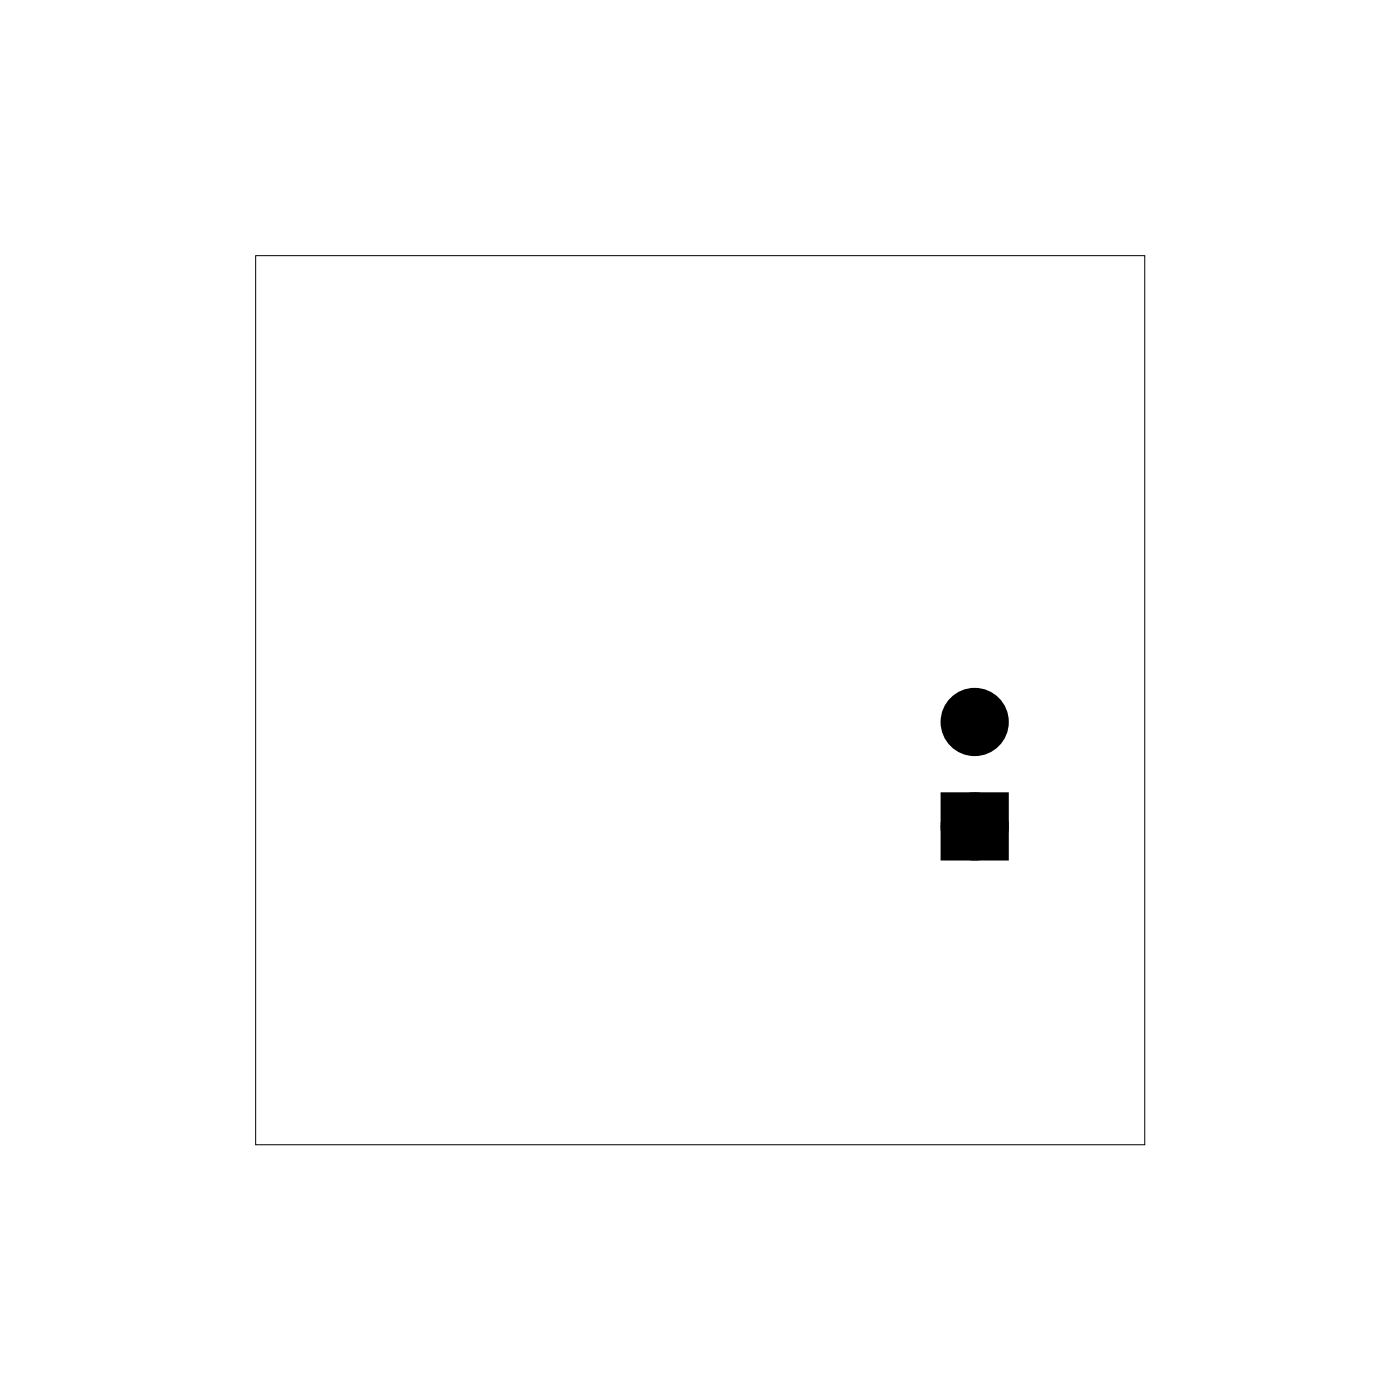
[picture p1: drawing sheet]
<svg xmlns="http://www.w3.org/2000/svg" width="47mm" height="47mm" viewBox="0 0 47 47" stroke-linecap="round" stroke-linejoin="round" font-family="sans-serif">
<path d="M8.6 8.6h29.8v29.8h-29.8z" fill="none" stroke="#000" stroke-width=".03"/>
<path d="M31.9 26.9h1.5v1.6h-1.5z" fill="#000"/>
<g fill="none" stroke="#000" stroke-width=".76" stroke-linecap="butt">
<path d="M31.9 26.9h1.5v1.6h-1.5z"/>
<circle cx="32.7" cy="24.2" r=".76"/>
<circle cx="32.7" cy="27.7" r=".76"/>
</g>
<g fill="#000">
<circle cx="32.7" cy="24.2" r=".76"/>
<circle cx="32.7" cy="27.7" r=".76"/>
</g>
</svg>
